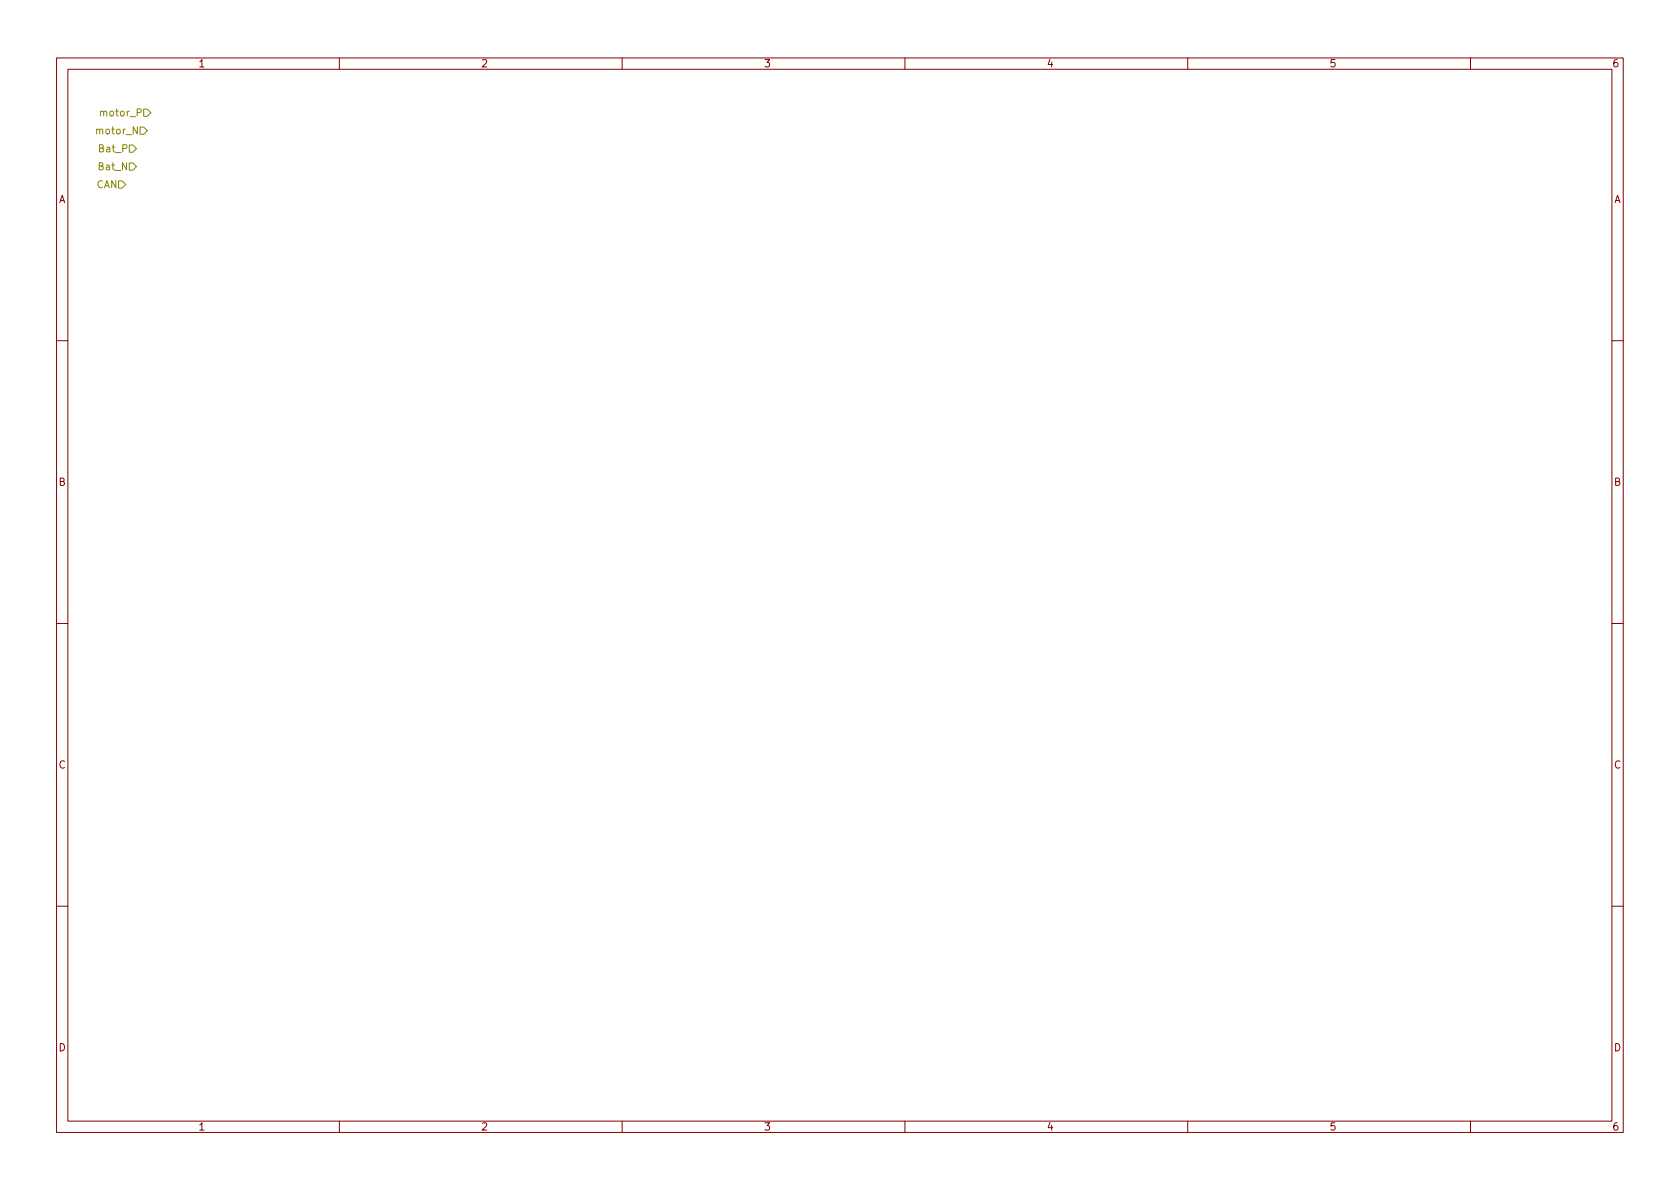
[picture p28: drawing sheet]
<svg xmlns="http://www.w3.org/2000/svg" width="297mm" height="210mm" viewBox="0 0 297 210" stroke-linecap="round" stroke-linejoin="round" font-family="sans-serif">
<defs><g id="words">
<g font-size="1.8" fill="#840000">
<text x="35" y="11.9">1</text>
<text x="85" y="11.9">2</text>
<text x="135" y="11.9">3</text>
<text x="185" y="11.9">4</text>
<text x="235" y="11.9">5</text>
<text x="285" y="11.9">6</text>
<text x="10.3" y="35.9">A</text>
<text x="285.3" y="35.9">A</text>
<text x="10.3" y="85.9">B</text>
<text x="285.3" y="85.9">B</text>
<text x="10.3" y="135.9">C</text>
<text x="285.3" y="135.9">C</text>
<text x="10.3" y="185.9">D</text>
<text x="285.3" y="185.9">D</text>
<text x="35" y="199.9">1</text>
<text x="85" y="199.9">2</text>
<text x="135" y="199.9">3</text>
<text x="185" y="199.9">4</text>
<text x="235" y="199.9">5</text>
<text x="285" y="199.9">6</text>
</g>
<g font-size="1.8" fill="#848400">
<text x="17.4" y="23.7">motor_N</text>
<text x="18.1" y="20.6">motor_P</text>
<text x="17.7" y="26.9">Bat_P</text>
<text x="17" y="33.3">CAN</text>
<text x="17.6" y="30.1">Bat_N</text>
</g>
</g></defs>
<g fill="none" stroke="#840000" stroke-width=".18">
<path d="M10 10.2h277v190.1h-277zM12 12.2h273v186.1h-273zM60 10.2v2M110 10.2v2M160 10.2v2M210 10.2v2M260 10.2v2M10 60.2h2M285 60.2h2M10 110.2h2M285 110.2h2M10 160.2h2"/>
<path d="M285 160.2h2M60 198.3v2M110 198.3v2M160 198.3v2M210 198.3v2M260 198.3v2"/>
</g>
<path d="M25.4 19.3h.6l.7 .6-.7 .7h-.6zM21 32h.6l.6 .6-.6 .7h-.6zM22.9 28.8h.6l.6 .7-.6 .6h-.6zM22.9 25.6h.6l.6 .7-.6 .6h-.6zM24.8 22.5h.6l.6 .6-.6 .6h-.6z" fill="none" stroke="#848400" stroke-width=".18"/>
<use href="#words"/>
</svg>
